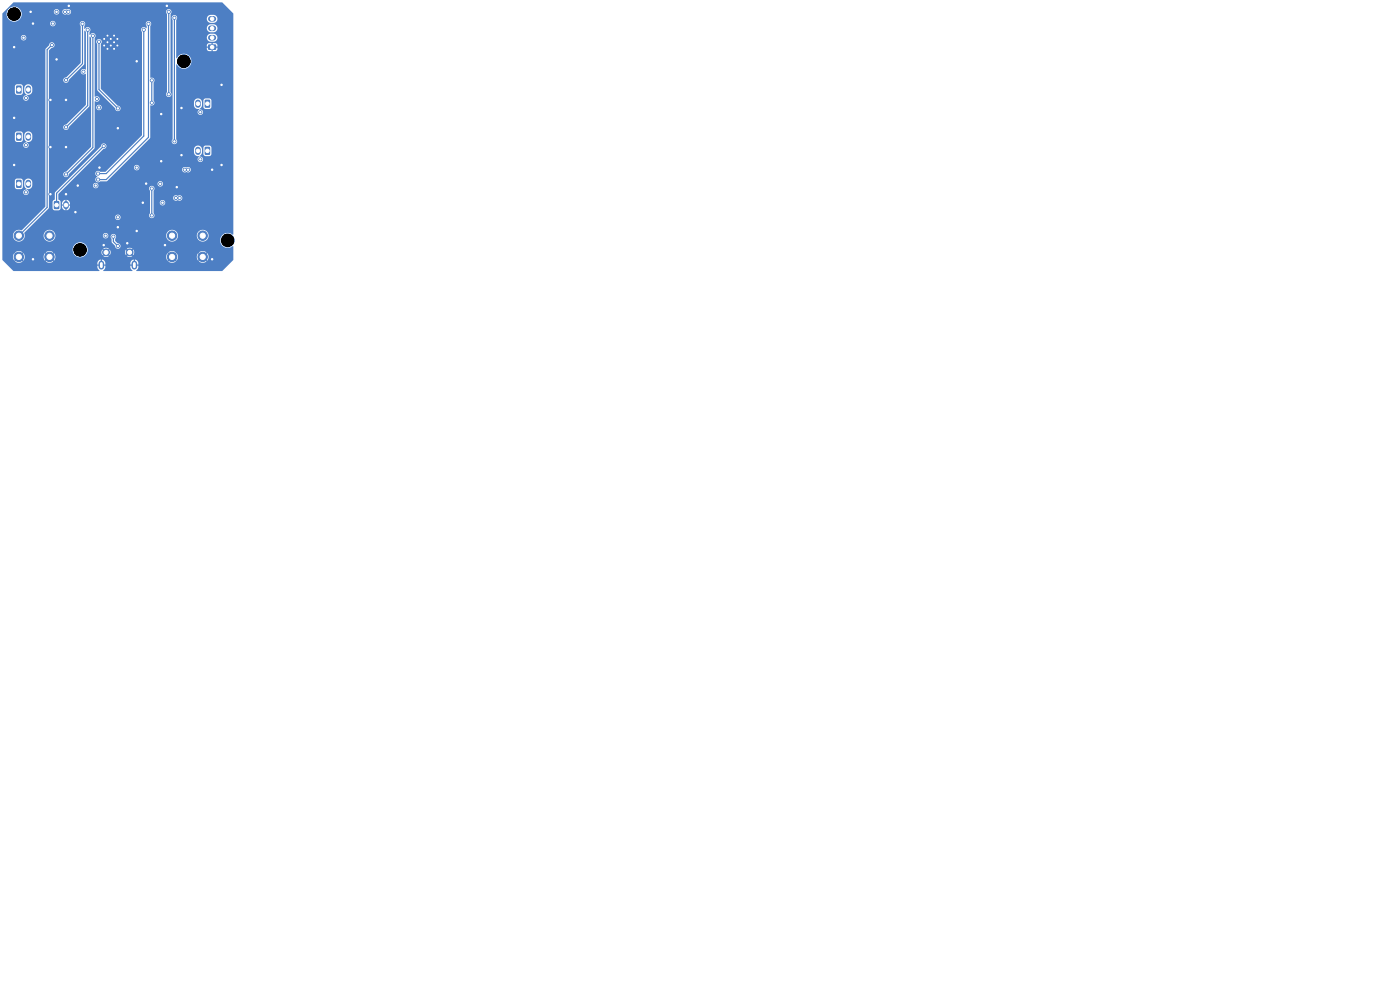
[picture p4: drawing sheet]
<svg xmlns="http://www.w3.org/2000/svg" width="297mm" height="210mm" viewBox="0 0 297 210" stroke-linecap="round" stroke-linejoin="round" font-family="sans-serif">
<g fill="#4d7fc4" stroke="#4d7fc4" stroke-width=".21">
<circle cx="4" cy="50" r="1"/>
<circle cx="10.5" cy="50" r="1"/>
<circle cx="4" cy="54.5" r="1"/>
<circle cx="10.5" cy="54.5" r="1"/>
</g>
<path d="M3.5 18.2l.8-.1 .3 .2v1.3l-.2 .3h-.7l-.3-.2z" fill="#4d7fc4"/>
<path d="M6 18.7v.6" fill="none" stroke="#4d7fc4" stroke-width="1.2"/>
<path d="M3.5 28.2l.8-.1 .3 .2v1.3l-.2 .3h-.7l-.3-.2z" fill="#4d7fc4"/>
<path d="M6 28.7v.6" fill="none" stroke="#4d7fc4" stroke-width="1.2"/>
<path d="M43.5 31.2l.9-.1 .2 .2v1.3l-.2 .3h-.8l-.2-.2z" fill="#4d7fc4"/>
<path d="M42 31.7v.6M21.5 55.9v.7M28.5 55.9v.7" fill="none" stroke="#4d7fc4" stroke-width="1.2"/>
<g fill="#4d7fc4" stroke="#4d7fc4" stroke-width=".21">
<circle cx="22.1" cy="8.3" r=".3"/>
<circle cx="22.1" cy="9.7" r=".3"/>
<circle cx="22.8" cy="7.6" r=".3"/>
<circle cx="22.8" cy="9" r=".3"/>
<circle cx="22.8" cy="10.4" r=".3"/>
<circle cx="23.5" cy="8.3" r=".3"/>
<circle cx="23.5" cy="9.7" r=".3"/>
<circle cx="24.2" cy="7.6" r=".3"/>
<circle cx="24.2" cy="9" r=".3"/>
<circle cx="24.2" cy="10.4" r=".3"/>
<circle cx="24.9" cy="8.3" r=".3"/>
<circle cx="24.9" cy="9.7" r=".3"/>
<circle cx="36.5" cy="50" r="1"/>
<circle cx="43" cy="50" r="1"/>
<circle cx="36.5" cy="54.5" r="1"/>
<circle cx="43" cy="54.5" r="1"/>
<circle cx="22.5" cy="53.5" r=".72"/>
<circle cx="27.5" cy="53.5" r=".73"/>
</g>
<path d="M11.5 42.7l.8-.1 .3 .2v1.3l-.2 .3h-.7l-.3-.2z" fill="#4d7fc4"/>
<path d="M14 43.2v.6" fill="none" stroke="#4d7fc4" stroke-width="1.2"/>
<path d="M3.5 38.2l.8-.1 .3 .2v1.3l-.2 .3h-.7l-.3-.2z" fill="#4d7fc4"/>
<path d="M6 38.7v.6" fill="none" stroke="#4d7fc4" stroke-width="1.2"/>
<path d="M44.2 9.5l1.5-.1 .2 .3v.7l-.3 .2h-1.3l-.2-.2z" fill="#4d7fc4"/>
<path d="M44.7 8h.6M44.7 6h.6M44.7 4h.6" fill="none" stroke="#4d7fc4" stroke-width="1.2"/>
<path d="M43.5 21.2l.9-.1 .2 .2v1.3l-.2 .3h-.8l-.2-.2z" fill="#4d7fc4"/>
<path d="M42 21.7v.6" fill="none" stroke="#4d7fc4" stroke-width="1.2"/>
<g fill="#4d7fc4" stroke="#4d7fc4" stroke-width=".21">
<circle cx="11" cy="9.5" r=".32"/>
<circle cx="16.5" cy="39.4" r=".32"/>
<circle cx="34.2" cy="24.2" r=".33"/>
<circle cx="27" cy="51.6" r=".32"/>
<circle cx="35.4" cy="1.2" r=".32"/>
<circle cx="47" cy="35" r=".32"/>
<circle cx="3" cy="35" r=".32"/>
<circle cx="14.6" cy="1.2" r=".32"/>
<circle cx="10.7" cy="21.2" r=".32"/>
<circle cx="3" cy="10" r=".32"/>
<circle cx="6.5" cy="2.5" r=".32"/>
<circle cx="45" cy="36" r=".32"/>
<circle cx="10.7" cy="41.2" r=".32"/>
<circle cx="25" cy="27.2" r=".32"/>
<circle cx="25" cy="48.2" r=".32"/>
<circle cx="29" cy="49" r=".32"/>
<circle cx="47" cy="18" r=".32"/>
<circle cx="3" cy="25" r=".32"/>
<circle cx="37.5" cy="39.7" r=".33"/>
<circle cx="21.1" cy="35.6" r=".32"/>
<circle cx="35" cy="52" r=".32"/>
<circle cx="29" cy="13" r=".32"/>
<circle cx="10.7" cy="31.2" r=".32"/>
<circle cx="34.2" cy="34.2" r=".33"/>
<circle cx="38.5" cy="32.9" r=".33"/>
<circle cx="16" cy="45" r=".32"/>
<circle cx="38.5" cy="22.9" r=".33"/>
<circle cx="7" cy="55" r=".32"/>
<circle cx="14" cy="41.2" r=".32"/>
<circle cx="14" cy="31.2" r=".32"/>
<circle cx="31" cy="38.9" r=".32"/>
<circle cx="45" cy="55" r=".32"/>
<circle cx="7" cy="5" r=".32"/>
<circle cx="14" cy="21.2" r=".32"/>
<circle cx="12" cy="12.6" r=".32"/>
<circle cx="22" cy="52" r=".32"/>
<circle cx="30.3" cy="43" r=".32"/>
<circle cx="21" cy="22.8" r=".32"/>
<circle cx="13.8" cy="2.5" r=".32"/>
<circle cx="11.2" cy="5" r=".32"/>
<circle cx="5.5" cy="30.8" r=".32"/>
<circle cx="34" cy="39" r=".32"/>
<circle cx="5.5" cy="20.8" r=".32"/>
<circle cx="39.9" cy="36" r=".33"/>
<circle cx="42.5" cy="33.8" r=".33"/>
<circle cx="42.5" cy="23.8" r=".33"/>
<circle cx="39.2" cy="36" r=".33"/>
<circle cx="14.5" cy="2.5" r=".32"/>
<circle cx="20.3" cy="39.4" r=".32"/>
<circle cx="12" cy="2.5" r=".32"/>
<circle cx="5" cy="8" r=".32"/>
<circle cx="29" cy="35.6" r=".32"/>
<circle cx="5.5" cy="40.8" r=".32"/>
<circle cx="38.1" cy="42" r=".33"/>
<circle cx="37.3" cy="42" r=".32"/>
<circle cx="17.5" cy="5" r=".32"/>
<circle cx="14" cy="17" r=".32"/>
<circle cx="25" cy="52.2" r=".32"/>
<circle cx="24" cy="50.2" r=".32"/>
<circle cx="34.5" cy="43" r=".32"/>
<circle cx="22.4" cy="50" r=".32"/>
<circle cx="25" cy="46.1" r=".32"/>
<circle cx="37" cy="3.8" r=".32"/>
<circle cx="37" cy="30" r=".32"/>
<circle cx="18.6" cy="6.3" r=".32"/>
<circle cx="14" cy="27" r=".32"/>
<circle cx="32.2" cy="40" r=".33"/>
<circle cx="32.2" cy="17.1" r=".33"/>
<circle cx="32.2" cy="21.8" r=".33"/>
<circle cx="32.2" cy="45.7" r=".33"/>
<circle cx="21" cy="8.9" r=".32"/>
<circle cx="25" cy="23" r=".32"/>
<circle cx="19.7" cy="7.6" r=".32"/>
<circle cx="14" cy="37" r=".32"/>
<circle cx="17.7" cy="15.2" r=".32"/>
<circle cx="20.6" cy="21" r=".32"/>
<circle cx="20.8" cy="36.8" r=".32"/>
<circle cx="30.5" cy="6.3" r=".33"/>
<circle cx="31.5" cy="5" r=".33"/>
<circle cx="20.8" cy="38.1" r=".32"/>
<circle cx="35.8" cy="20" r=".33"/>
<circle cx="35.8" cy="2.5" r=".33"/>
<circle cx="22" cy="31" r=".32"/>
</g>
<g fill="none" stroke="#4d7fc4" stroke-width=".25">
<path d="M11 9.6l-1 1v33.4l-6 6M17.5 5.1v8.4l-3.5 3.5M18.6 6.3v16.1l-4.6 4.6M19.7 7.6v23.7l-5.7 5.7M21 8.9v10.1l4 4M30.5 6.3v22.6l-8 7.9h-1.7M31.5 5.1v24l-9 9h-1.7M32.2 17.1v4.7M35.8 2.5v17.5M37 3.8v26.2M22 31l-10 10v2.5M24 50.2v1.1l1 .9"/>
<path d="M32.2 40v5.7"/>
</g>
<path d="M.5 2.8l2.4-2.3h44.3l2.3 2.4-.1 46.9a1.64 1.64 0 0 0-2.3 .1 1.64 1.64 0 0 0 .1 2.3 1.64 1.64 0 0 0 2.3 0v3l-2.4 2.3h-18.1l-.1-.1a1 1 0 0 0 .4-1h-.5v-.3h.5l-.1-.8-.6-.3v.6h-.2v-.6a.88 .88 0 0 0-.8 1.1h.6v.3h-.6l.1 .6 .4 .4-.1 .1h-6l-.1-.1a1 1 0 0 0 .4-1h-.5v-.3h.5l-.1-.8-.6-.3v.6h-.2v-.6a.88 .88 0 0 0-.8 1.1h.6v.3h-.6l.1 .6 .4 .4-.1 .1h-18.1l-2.4-2.3v-.8h2.3l.2 .9 .5-.5 .2 .2-.5 .5 .1 .1a1.25 1.25 0 0 0 1.5-.1l-.5-.5 .2-.2 .5 .5 .3-.9h3.9l.3 .9 .5-.5 .2 .2-.5 .5 .1 .1a1.25 1.25 0 0 0 1.5-.1l-.5-.5 .2-.2 .5 .5 .1-.1a1.25 1.25 0 0 0-.1-1.5l-.5 .5-.2-.2 .5-.5-.1-.1a1.25 1.25 0 0 0-1.5 .1l.5 .5-.2 .2-.5-.5-.3 .7h-3.9l-.3-.7-.5 .5-.2-.2 .5-.5-.1-.1a1.25 1.25 0 0 0-1.5 .1l.5 .5-.2 .2-.5-.5-.2 .7h-2.3v-1.5h14.9a1.6 1.6 0 0 0 1.3 1.7 1.6 1.6 0 0 0 1.8-1.2h3l.2 .7 .4-.4 .2 .2-.4 .4 .5 .2 .7-.2-.4-.4 .2-.2 .4 .4 .2-.7h3l.2 .7 .4-.4 .2 .2-.4 .4 .5 .2 7.9-.1 .2 .9 .5-.5 .2 .2-.5 .5 .1 .1a1.25 1.25 0 0 0 1.5-.1l-.5-.5 .2-.2 .5 .5 .2-.9h4l.3 .9 .5-.5 .2 .2-.5 .5a1.25 1.25 0 0 0 1.6 0l-.5-.5 .2-.2 .5 .5 .1-.1a1.25 1.25 0 0 0-.1-1.5l-.5 .5-.2-.2 .5-.5-.1-.1a1.25 1.25 0 0 0-1.5 .1l.5 .5-.2 .2-.5-.5-.3 .7h-4l-.2-.7-.5 .5-.2-.2 .5-.5a1.25 1.25 0 0 0-1.6 0l.5 .5-.2 .2-.5-.5-.2 .7h-7.3l.1-.1-.4-.4 .2-.2 .4 .4 .2-.5-.1-.3-.1-.4-.4 .4-.2-.1 .4-.4-.5-.2-.7 .2 .4 .4-.2 .1-.4-.4-.2 .5h-3l-.2-.5-.4 .4-.2-.1 .4-.4-.5-.2-.7 .2 .4 .4-.2 .1-.4-.4-.2 .5h-3a1.6 1.6 0 0 0-1.2-2 1.6 1.6 0 0 0-1.9 1.5h-14.9v-3h2.2v.2a1.25 1.25 0 0 0 1.4 1.2 1.25 1.25 0 0 0 1.2-1.4h3.9v.2a1.25 1.25 0 0 0 1.4 1.2 1.25 1.25 0 0 0 1.2-1.4h10v.2a.58 .58 0 0 0 .6 .5 .58 .58 0 0 0 .6-.5h.5l.2 1.3 .7 .8a.59 .59 0 0 0 .6 .6 .59 .59 0 0 0 .6-.7 .59 .59 0 0 0-.7-.5l-.5-.5 .2-.8-.1-.4h10.7a1.25 1.25 0 0 0 1.3 1.4 1.25 1.25 0 0 0 1.3-1.4h3.9v.2a1.25 1.25 0 0 0 2 1 1.25 1.25 0 0 0 0-2.2 1.25 1.25 0 0 0-2 1h-3.9l-.1-.2a1.25 1.25 0 0 0-1.3-1 1.25 1.25 0 0 0-1.2 1.2l-10.7-.1a.58 .58 0 0 0-.6-.2 .58 .58 0 0 0-.4 .5h-.5a.58 .58 0 0 0-.5-.7 .58 .58 0 0 0-.7 .5h-10a1.25 1.25 0 0 0-1.3-1.2 1.25 1.25 0 0 0-1.3 1.2h-3.9l-.2-.5 3.4-3.4h15.9v.2a.58 .58 0 0 0 .9 .4 .58 .58 0 0 0 0-1 .58 .58 0 0 0-.9 .4h-15.9l1.8-1.8 .1-1.4h.7l.1 1.4 .2 .4h1l.3-.1 .2-.3v-1.1h.3v.3h.4v.2h-.4v.6l.7 .4v-.7h.2v.7a.86 .86 0 0 0 .8-1h-.5v-.2h.5l-.1-.6-.4-.3-.3-.1v.7h-.2v-.7l-.6 .3-.1 .4h-.3l-.1-.5-.4-.3v-1.2l1.8-1.8h5.5v.1a.57 .57 0 0 0 .7 .5h11.2l.2 .6v4.7a.6 .6 0 0 0 0 .9 .6 .6 0 0 0 .8 0 .6 .6 0 0 0 0-.9v-2.3h1.3a.58 .58 0 0 0 .7 .7 .58 .58 0 0 0 .3-1 .58 .58 0 0 0-1 .2v.1h-1.3v-1h4.1a.63 .63 0 0 0 .4 .6 .63 .63 0 0 0 .6 0 .6 .6 0 0 0 .8-.2 .6 .6 0 0 0 0-.8 .6 .6 0 0 0-.8 0 .58 .58 0 0 0-1 .4h-4.1v-1.4a.59 .59 0 0 0-.1-1 .59 .59 0 0 0-.9 .4h-11.1a.58 .58 0 0 0 .2-1h12.7v.2a.58 .58 0 0 0 .9 .4 .58 .58 0 0 0 0-1 .58 .58 0 0 0-.9 .4h-12.7a.59 .59 0 0 0-1 .4h-5.5l2.6-2.6h3.4l.1 .3 .3 .5a.6 .6 0 0 0-.3 .9 .6 .6 0 0 0 1 .1l1.5-.1 2.9-2.9h2.7v.1a.58 .58 0 0 0 .4 .5 .58 .58 0 0 0 .6-.2h9.2v.2a.76 .76 0 0 0 1.1 .4 .59 .59 0 0 0 .8-.6 .59 .59 0 0 0-1-.4h-.1a.57 .57 0 0 0-.8 .4h-9.1a.58 .58 0 0 0-.3-.9 .58 .58 0 0 0-.8 .5h-2.7l3.8-3.9h11.6v.8a1.18 1.18 0 0 0 1.2 .8 .59 .59 0 0 0-.4 .9 .59 .59 0 0 0 1 0 .59 .59 0 0 0-.3-.9l-.3-.1 .5-.6v-1.2h.3l.1 1.4 .2 .4h1.1l.4-.4-.1-1.4-.2-.4h-1.1l-.4 .4h-.4a.85 .85 0 0 0-.9-.4 .85 .85 0 0 0-.7 .7h-11.6l2.4-2.4v-6.9a.61 .61 0 0 0 .8-.2 .61 .61 0 0 0-.1-.8v-3.8a.63 .63 0 0 0 0-.8 .63 .63 0 0 0-.7-.2v-11a.6 .6 0 0 0 0-.8 .6 .6 0 0 0-.8 0 .6 .6 0 0 0 0 .8l-.1 .5a.6 .6 0 0 0-.9-.1 .6 .6 0 0 0 0 .9v21.9l-7.7 7.7h-1.2a.59 .59 0 0 0-1 .3h-3.4l5.1-5.1a.6 .6 0 0 0 .7-.6 .6 .6 0 0 0-.6-.6 .6 .6 0 0 0-.6 .7l-9.7 9.7-.1 1.5-.3 .2-.2 .3h-.7v-25.9h3v.2a.6 .6 0 0 0 .7 .5 .6 .6 0 0 0 .5-.7l3.2-3.3 .1-7.1 .3 .3v8a.6 .6 0 0 0-.9-.1 .6 .6 0 0 0-.1 .8 .6 .6 0 0 0 .9 .2h.1v6.6l-4.2 4.1a.59 .59 0 0 0-.6 .6 .59 .59 0 0 0 .7 .6 .59 .59 0 0 0 .5-.7l4.4-4.5v-14.5l.1-.1 .2 .3v23l-5.3 5.3a.59 .59 0 0 0-.6 .6 .59 .59 0 0 0 .7 .6 .59 .59 0 0 0 .5-.7l5.4-5.5 .1-8.7h.3a.58 .58 0 0 0 .8 .7 .58 .58 0 0 0 .2-1 .58 .58 0 0 0-.9 .2l-.1 .1h-.3v-1.2a.64 .64 0 0 0 .9 0 .64 .64 0 0 0 0-.9 .64 .64 0 0 0-.9-.1v-11.7h.3l.2 .5 .1 9.8 3.7 3.8a.6 .6 0 0 0 .6 .7 .6 .6 0 0 0 .6-.6 .6 .6 0 0 0-.7-.6l-3.5-3.6v-9.5a.59 .59 0 0 0-.1-.9 .59 .59 0 0 0-.9 .4h-.3v-.7a.59 .59 0 0 0 0-1 .59 .59 0 0 0-.9 .3l-.2-.1v-.6a.58 .58 0 0 0-.1-.9 .58 .58 0 0 0-.8 .3h-.2v-.6a.59 .59 0 0 0 0-.9 .59 .59 0 0 0-.9 .1 .59 .59 0 0 0 .1 .8v7.8l-3 3.1-.5 .1-.2 .4h-3v-6.2l.5-.5a.6 .6 0 0 0 .7-.6 .6 .6 0 0 0-.6-.6 .6 .6 0 0 0-.6 .6l-.8 .9v33.3l-5.1 5.1a1.25 1.25 0 0 0-1.8 1h-2.2v-9.2h4.4v.2a.61 .61 0 0 0 1 .3 .61 .61 0 0 0-.2-1l.1-.1a.86 .86 0 0 0 1.1-.7l-.1-.9a.85 .85 0 0 0-.9-.6 .85 .85 0 0 0-.8 .7l.1 .9 .5 .6-.6 .2-.2 .4h-4.4v-2.4h2.6l.1 1.4 .3 .4h1l.4-.4-.1-1.4-.3-.4h-1l-.4 .4h-2.6v-7.6h4.4v.2a.6 .6 0 0 0 1 .3 .6 .6 0 0 0-.2-1l.1-.1a.86 .86 0 0 0 1.1-.7l-.1-.9a.85 .85 0 0 0-.9-.6 .85 .85 0 0 0-.8 .7l.1 .9 .5 .6-.6 .2-.2 .4h-4.4v-2.4h2.6l.1 1.4 .3 .4h1l.4-.4-.1-1.4-.3-.4h-1l-.4 .4h-2.6v-7.6h4.4v.2a.6 .6 0 0 0 1 .3 .6 .6 0 0 0-.2-1l.1-.1a.86 .86 0 0 0 1.1-.7l-.1-.9a.85 .85 0 0 0-.9-.6 .85 .85 0 0 0-.8 .7l.1 .9 .5 .6-.6 .2-.2 .4h-4.4v-2.4h2.6v1.4l.2 .3 .2 .1h1l.3-.4v-1.4l-.3-.4h-1l-.4 .4h-2.6v-10.4h3.9a.58 .58 0 0 0 .8 .7 .58 .58 0 0 0 .2-1 .58 .58 0 0 0-.9 .2l-.1 .1h-3.9v-3h10.1a.58 .58 0 0 0 .8 .7 .58 .58 0 0 0 .2-1 .58 .58 0 0 0-.9 .2l-.1 .1h-10.1v-2h.9v.2a1.6 1.6 0 0 0 1.9 1.5 1.6 1.6 0 0 0 1.2-2.2h6.9v.2a.58 .58 0 0 0 .7 .5 .58 .58 0 0 0 .5-.7h.6v.2a.76 .76 0 0 0 1.1 .4 .58 .58 0 0 0 .8-.6h20.1l.2 .6v16.6a.59 .59 0 0 0 0 .8 .59 .59 0 0 0 .9 0 .59 .59 0 0 0-.1-.9v-15.8h.2l.2 .6v25.2a.6 .6 0 0 0 0 .9 .6 .6 0 0 0 .8 0 .6 .6 0 0 0 0-.9v-7.9h3.7l.1 .9a1.24 1.24 0 0 0 1.1 .7 .59 .59 0 0 0-.4 .9 .59 .59 0 0 0 1 0 .59 .59 0 0 0-.3-.9l-.3-.1 .5-.6v-1.2h.3l.1 1.4 .2 .4h1.1l.4-.4-.1-1.4-.2-.4h-1.1l-.4 .4h-.3a.85 .85 0 0 0-1-.4 .85 .85 0 0 0-.7 .7h-3.7v-7.9a1.61 1.61 0 0 0 2.3 .8 1.61 1.61 0 0 0 .5-2.4 1.61 1.61 0 0 0-2.4-.1l-.4 .3v-1.9h6.5l.2 .4 .8 .1v-.5h.2v.5h.6l.4-.3v-.5h-.7v-.2h.7v-.3l-.2-.4h-.8v.4h-.2v-.4h-.6l-.4 .2v.5h.7v.2h-.7v.3h-6.5v-2.5h6.5a.85 .85 0 0 0 .7 1l.9-.1a.85 .85 0 0 0 .6-.9 .85 .85 0 0 0-.7-.8l-1.1 .1-.4 .7h-6.5v-2h6.5l.1 .5 .3 .4 1.1 .1a.85 .85 0 0 0 .7-.9 .85 .85 0 0 0-.7-.9l-1.1 .1-.4 .7h-6.5v-1.6l.2-.4h6.3a.85 .85 0 0 0 .7 1l.9-.1a.85 .85 0 0 0 .6-.9 .85 .85 0 0 0-.7-.8l-1.1 .1-.4 .7h-6.3a.58 .58 0 0 0-.5-.7 .58 .58 0 0 0-.7 .5h-.2v-.7a.59 .59 0 0 0-.1-1 .59 .59 0 0 0-.9 .4h-20.1l-.1-.1a1.01 1.01 0 0 0-1-.3 .57 .57 0 0 0-.8 .4h-.6l-.1-.1a.58 .58 0 0 0-.6-.4 .58 .58 0 0 0-.5 .5h-6.9a1.61 1.61 0 0 0-1.8-1 1.61 1.61 0 0 0-1.3 1.5z" fill="#4d7fc4"/>
<g fill="#fff" stroke="#fff" stroke-width=".21">
<circle cx="11" cy="9.5" r=".15"/>
<circle cx="16.5" cy="39.4" r=".15"/>
<circle cx="34.2" cy="24.2" r=".15"/>
<circle cx="27" cy="51.6" r=".15"/>
<circle cx="35.4" cy="1.2" r=".15"/>
<circle cx="47" cy="35" r=".15"/>
<circle cx="3" cy="35" r=".15"/>
<circle cx="14.6" cy="1.2" r=".15"/>
<circle cx="10.7" cy="21.2" r=".15"/>
<circle cx="3" cy="10" r=".15"/>
<circle cx="6.5" cy="2.5" r=".15"/>
<circle cx="45" cy="36" r=".15"/>
<circle cx="10.7" cy="41.2" r=".15"/>
<circle cx="25" cy="27.2" r=".15"/>
<circle cx="25" cy="48.2" r=".15"/>
<circle cx="29" cy="49" r=".15"/>
<circle cx="47" cy="18" r=".15"/>
<circle cx="3" cy="25" r=".15"/>
<circle cx="37.5" cy="39.7" r=".15"/>
<circle cx="21.1" cy="35.6" r=".15"/>
<circle cx="35" cy="52" r=".15"/>
<circle cx="29" cy="13" r=".15"/>
<circle cx="10.7" cy="31.2" r=".15"/>
<circle cx="34.2" cy="34.2" r=".15"/>
<circle cx="38.5" cy="32.9" r=".15"/>
<circle cx="16" cy="45" r=".15"/>
<circle cx="38.5" cy="22.9" r=".15"/>
<circle cx="7" cy="55" r=".15"/>
<circle cx="14" cy="41.2" r=".15"/>
<circle cx="14" cy="31.2" r=".15"/>
<circle cx="31" cy="38.9" r=".15"/>
<circle cx="45" cy="55" r=".15"/>
<circle cx="7" cy="5" r=".15"/>
<circle cx="14" cy="21.2" r=".15"/>
<circle cx="12" cy="12.6" r=".15"/>
<circle cx="22" cy="52" r=".15"/>
<circle cx="30.3" cy="43" r=".15"/>
<circle cx="21" cy="22.8" r=".15"/>
<circle cx="13.8" cy="2.5" r=".15"/>
<circle cx="11.2" cy="5" r=".15"/>
<circle cx="5.5" cy="30.8" r=".15"/>
<circle cx="34" cy="39" r=".15"/>
<circle cx="5.5" cy="20.8" r=".15"/>
<circle cx="39.9" cy="36" r=".15"/>
<circle cx="42.5" cy="33.8" r=".15"/>
<circle cx="42.5" cy="23.8" r=".15"/>
<circle cx="39.2" cy="36" r=".15"/>
<circle cx="14.5" cy="2.5" r=".15"/>
<circle cx="20.3" cy="39.4" r=".15"/>
<circle cx="12" cy="2.5" r=".15"/>
<circle cx="5" cy="8" r=".15"/>
<circle cx="29" cy="35.6" r=".15"/>
<circle cx="5.5" cy="40.8" r=".15"/>
<circle cx="38.1" cy="42" r=".15"/>
<circle cx="37.3" cy="42" r=".15"/>
<circle cx="17.5" cy="5" r=".15"/>
<circle cx="14" cy="17" r=".15"/>
<circle cx="25" cy="52.2" r=".15"/>
<circle cx="24.1" cy="50.2" r=".15"/>
<circle cx="34.5" cy="43" r=".15"/>
<circle cx="22.4" cy="50" r=".15"/>
<circle cx="25" cy="46.1" r=".15"/>
<circle cx="37" cy="3.8" r=".15"/>
<circle cx="37" cy="30" r=".15"/>
<circle cx="18.6" cy="6.3" r=".15"/>
<circle cx="14" cy="27" r=".15"/>
<circle cx="32.2" cy="40" r=".15"/>
<circle cx="32.2" cy="17" r=".15"/>
<circle cx="32.2" cy="21.8" r=".15"/>
<circle cx="32.2" cy="45.7" r=".15"/>
<circle cx="21" cy="8.9" r=".15"/>
<circle cx="25" cy="23" r=".15"/>
<circle cx="19.7" cy="7.6" r=".15"/>
<circle cx="14" cy="37" r=".15"/>
<circle cx="17.7" cy="15.2" r=".15"/>
<circle cx="20.6" cy="21" r=".15"/>
<circle cx="20.8" cy="36.8" r=".15"/>
<circle cx="30.5" cy="6.3" r=".15"/>
<circle cx="31.5" cy="5" r=".15"/>
<circle cx="20.8" cy="38.1" r=".15"/>
<circle cx="35.8" cy="20" r=".15"/>
<circle cx="35.8" cy="2.5" r=".15"/>
<circle cx="22" cy="31" r=".15"/>
<circle cx="4" cy="50" r=".55"/>
<circle cx="10.5" cy="50" r=".55"/>
<circle cx="4" cy="54.5" r=".55"/>
<circle cx="10.5" cy="54.5" r=".55"/>
<circle cx="4" cy="19" r=".37"/>
<circle cx="6" cy="19" r=".37"/>
<circle cx="4" cy="29" r=".37"/>
<circle cx="6" cy="29" r=".37"/>
<circle cx="44" cy="32" r=".37"/>
<circle cx="42" cy="32" r=".37"/>
<circle cx="22.1" cy="8.3" r=".1"/>
<circle cx="22.1" cy="9.7" r=".1"/>
<circle cx="22.8" cy="7.6" r=".1"/>
<circle cx="22.8" cy="9" r=".1"/>
<circle cx="22.8" cy="10.4" r=".1"/>
<circle cx="23.5" cy="8.3" r=".1"/>
<circle cx="23.5" cy="9.7" r=".1"/>
<circle cx="24.2" cy="7.6" r=".1"/>
<circle cx="24.2" cy="9" r=".1"/>
<circle cx="24.2" cy="10.4" r=".1"/>
<circle cx="24.9" cy="8.3" r=".1"/>
<circle cx="24.9" cy="9.7" r=".1"/>
<circle cx="36.5" cy="50" r=".55"/>
<circle cx="43" cy="50" r=".55"/>
<circle cx="36.5" cy="54.5" r=".55"/>
<circle cx="43" cy="54.5" r=".55"/>
<circle cx="22.5" cy="53.5" r=".43"/>
<circle cx="27.5" cy="53.5" r=".43"/>
<circle cx="12" cy="43.5" r=".37"/>
<circle cx="14" cy="43.5" r=".38"/>
<circle cx="4" cy="39" r=".37"/>
<circle cx="6" cy="39" r=".37"/>
<circle cx="45" cy="10" r=".37"/>
<circle cx="45" cy="8" r=".37"/>
<circle cx="45" cy="6" r=".37"/>
<circle cx="45" cy="4" r=".37"/>
<circle cx="44" cy="22" r=".37"/>
<circle cx="42" cy="22" r=".37"/>
</g>
<g fill="#000" stroke="#000" stroke-width=".21">
<circle cx="3" cy="3" r="1.35"/>
<circle cx="39" cy="13" r="1.35"/>
<circle cx="17" cy="53" r="1.35"/>
<circle cx="48.3" cy="51" r="1.35"/>
</g>
<path d="M21.5 55.9v.7M28.5 55.9v.7" fill="none" stroke="#fff" stroke-width=".6"/>
</svg>
